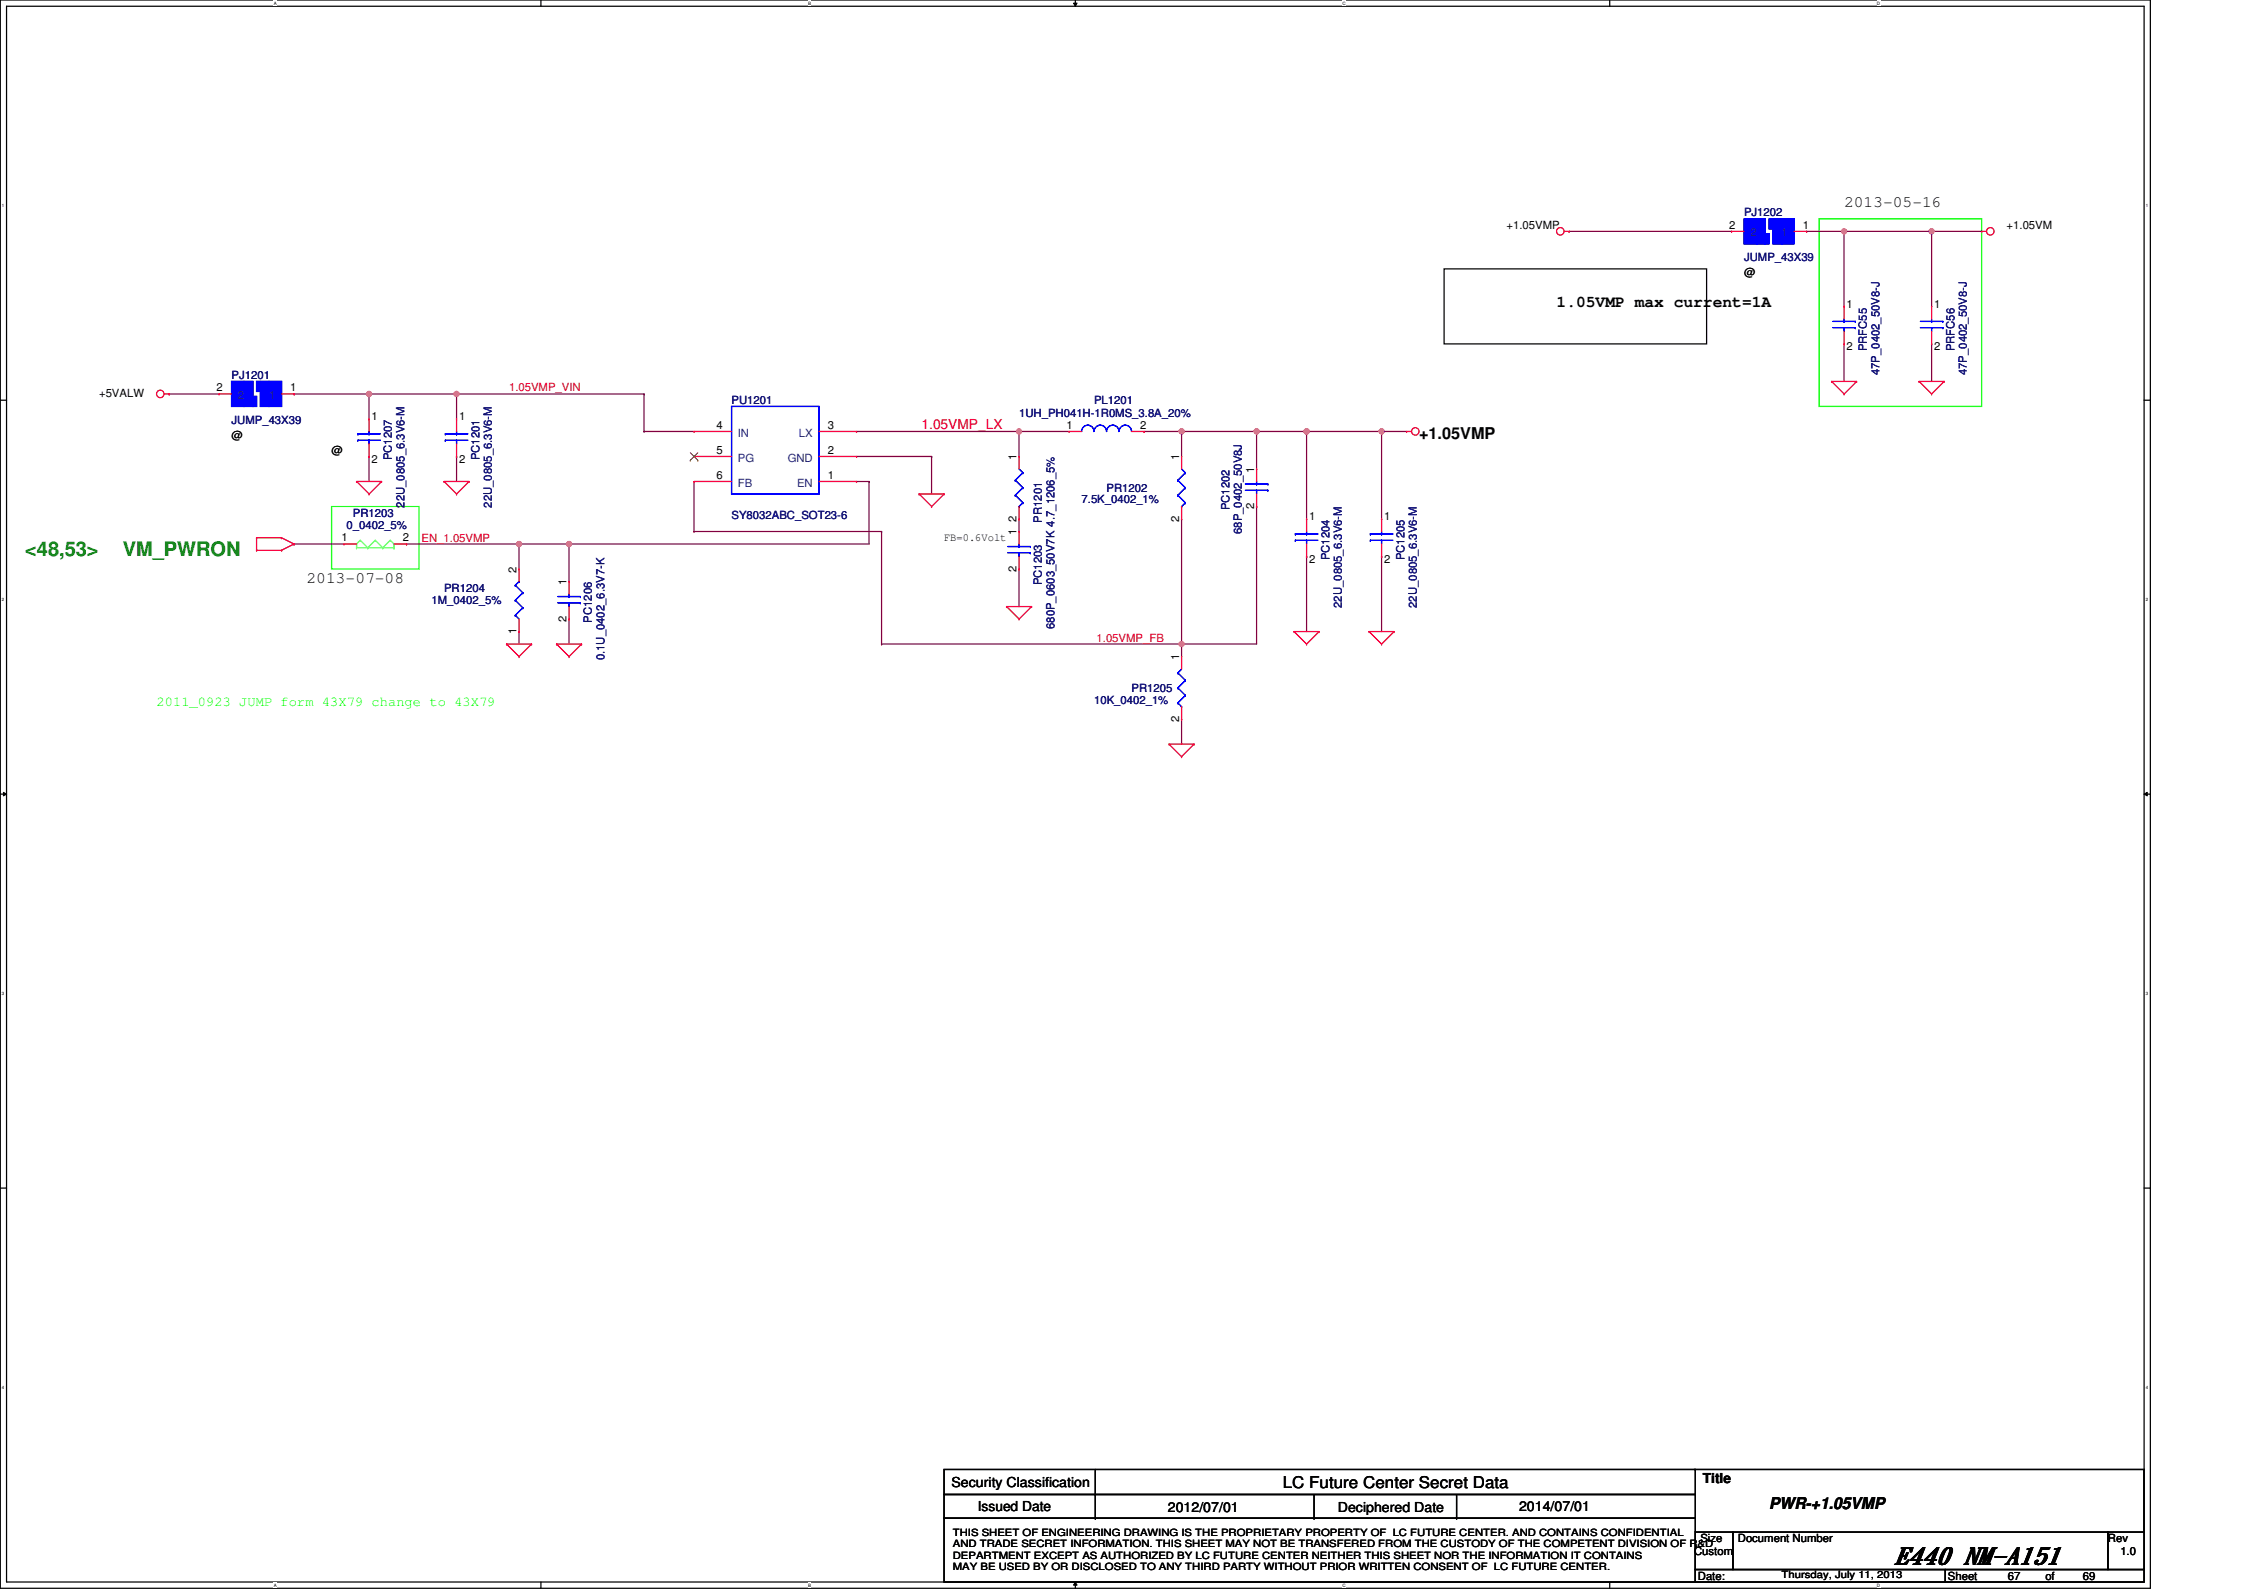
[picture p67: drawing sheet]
<svg xmlns="http://www.w3.org/2000/svg" width="297mm" height="210mm" viewBox="0 0 297 210" stroke-linecap="round" stroke-linejoin="round" font-family="sans-serif">
<defs><g id="words">
<text font-size="3.1" x="250.3" y="206.4">E440 NM-A151</text>
<g font-size="2.6" fill="#008000">
<text x="3.3" y="73.4">&lt;48,53&gt;</text>
<text x="16.2" y="73.4">VM_PWRON</text>
</g>
<g font-size="2.1">
<text x="243.6" y="27.4">2013-05-16</text>
<text x="205.6" y="40.6">1.05VMP max current=1A</text>
<text x="187.4" y="57.9">+1.05VMP</text>
<text x="40.5" y="76.9">2013-07-08</text>
<text x="169.4" y="196.4">LC Future Center Secret Data</text>
<text x="233.7" y="199.2">PWR-+1.05VMP</text>
</g>
<text font-size="1.8" fill="#f00" x="121.7" y="56.6">1.05VMP_LX</text>
<text font-size="1.8" fill="#0f0" x="20.7" y="93.1">2011_0923 JUMP form 43X79 change to 43X79</text>
<g font-size="1.8">
<text x="125.7" y="196.3">Security Classification</text>
<text x="224.9" y="195.8">Title</text>
<text x="129.1" y="199.4">Issued Date</text>
<text x="154.2" y="199.6">2012/07/01</text>
<text x="176.7" y="199.6">Deciphered Date</text>
<text x="200.6" y="199.4">2014/07/01</text>
</g>
<g font-size="1.5" fill="#000080">
<text x="230.4" y="28.6">PJ1202</text>
<text x="230.4" y="34.5">JUMP_43X39</text>
<text x="246.6" y="46.4" transform="rotate(-90 246.6 46.4)">PRFC55</text>
<text x="258.1" y="46.4" transform="rotate(-90 258.1 46.4)">PRFC56</text>
<text x="30.6" y="50">PJ1201</text>
<text x="96.6" y="53.3">PU1201</text>
<text x="144.5" y="53.3">PL1201</text>
<text x="248.2" y="49.5" transform="rotate(-90 248.2 49.5)">47P_0402_50V8-J</text>
<text x="259.8" y="49.5" transform="rotate(-90 259.8 49.5)">47P_0402_50V8-J</text>
<text x="30.6" y="56">JUMP_43X39</text>
<text x="134.6" y="55">1UH_PH041H-1R0MS_3.8A_20%</text>
<text x="51.8" y="60.8" transform="rotate(-90 51.8 60.8)">PC1207</text>
<text x="63.3" y="60.8" transform="rotate(-90 63.3 60.8)">PC1201</text>
<text x="146.2" y="64.9">PR1202</text>
<text x="45.8" y="69.9">0_0402_5%</text>
<text x="46.6" y="68.2">PR1203</text>
<text x="53.4" y="67" transform="rotate(-90 53.4 67)">22U_0805_6.3V6-M</text>
<text x="65" y="67" transform="rotate(-90 65 67)">22U_0805_6.3V6-M</text>
<text x="96.6" y="68.5">SY8032ABC_SOT23-6</text>
<text x="137.6" y="69" transform="rotate(-90 137.6 69)">PR1201</text>
<text x="142.9" y="66.4">7.5K_0402_1%</text>
<text x="162.4" y="67.4" transform="rotate(-90 162.4 67.4)">PC1202</text>
<text x="164" y="70.5" transform="rotate(-90 164 70.5)">68P_0402_50V8J</text>
<text x="137.6" y="77.3" transform="rotate(-90 137.6 77.3)">PC1203</text>
<text x="175.6" y="74" transform="rotate(-90 175.6 74)">PC1204</text>
<text x="185.5" y="74" transform="rotate(-90 185.5 74)">PC1205</text>
<text x="57" y="79.8">1M_0402_5%</text>
<text x="58.6" y="78.1">PR1204</text>
<text x="78.2" y="82.2" transform="rotate(-90 78.2 82.2)">PC1206</text>
<text x="139.3" y="83" transform="rotate(-90 139.3 83)">680P_0603_50V7K 4.7_1206_5%</text>
<text x="177.2" y="80.2" transform="rotate(-90 177.2 80.2)">22U_0805_6.3V6-M</text>
<text x="187.1" y="80.2" transform="rotate(-90 187.1 80.2)">22U_0805_6.3V6-M</text>
<text x="79.8" y="87.2" transform="rotate(-90 79.8 87.2)">0.1U_0402_6.3V7-K</text>
<text x="144.5" y="93">10K_0402_1%</text>
<text x="149.5" y="91.3">PR1205</text>
</g>
<g font-size="1.5">
<text x="199" y="30.2">+1.05VMP</text>
<text x="228.4" y="30.2">2</text>
<text x="238.1" y="30.2">1</text>
<text x="265" y="30.2">+1.05VM</text>
<text x="230.4" y="36.5">@</text>
<text x="243.9" y="40.6">1</text>
<text x="255.5" y="40.6">1</text>
<text x="243.9" y="46.2">2</text>
<text x="255.5" y="46.2">2</text>
<text x="13.1" y="52.3">+5VALW</text>
<text x="28.6" y="51.7">2</text>
<text x="38.3" y="51.7">1</text>
<text x="30.6" y="58">@</text>
<text x="43.8" y="59.9">@</text>
<text x="49.1" y="55.5">1</text>
<text x="60.6" y="55.5">1</text>
<text x="94.6" y="56.6">4</text>
<text x="94.6" y="59.9">5</text>
<text x="109.3" y="56.6">3</text>
<text x="109.3" y="59.9">2</text>
<text x="140.9" y="56.6">1</text>
<text x="150.6" y="56.6">2</text>
<text x="49.1" y="61.1">2</text>
<text x="60.6" y="61.1">2</text>
<text x="94.6" y="63.2">6</text>
<text x="109.3" y="63.2">1</text>
<text x="134.3" y="60.8" transform="rotate(-90 134.3 60.8)">1</text>
<text x="155.7" y="60.8" transform="rotate(-90 155.7 60.8)">1</text>
<text x="165.6" y="62.4" transform="rotate(-90 165.6 62.4)">1</text>
<text x="45.1" y="71.5">1</text>
<text x="53.2" y="71.5">2</text>
<text x="124.7" y="71.4">FB=0.6Volt</text>
<text x="134.3" y="70.7" transform="rotate(-90 134.3 70.7)">1</text>
<text x="134.3" y="68.9" transform="rotate(-90 134.3 68.9)">2</text>
<text x="155.7" y="68.9" transform="rotate(-90 155.7 68.9)">2</text>
<text x="165.6" y="67.2" transform="rotate(-90 165.6 67.2)">2</text>
<text x="172.9" y="68.7">1</text>
<text x="182.8" y="68.7">1</text>
<text x="68.2" y="75.6" transform="rotate(-90 68.2 75.6)">2</text>
<text x="74.8" y="77.3" transform="rotate(-90 74.8 77.3)">1</text>
<text x="134.3" y="75.5" transform="rotate(-90 134.3 75.5)">2</text>
<text x="172.9" y="74.3">2</text>
<text x="182.8" y="74.3">2</text>
<text x="68.2" y="83.7" transform="rotate(-90 68.2 83.7)">1</text>
<text x="74.8" y="82.1" transform="rotate(-90 74.8 82.1)">2</text>
<text x="155.7" y="87.2" transform="rotate(-90 155.7 87.2)">1</text>
<text x="155.7" y="95.3" transform="rotate(-90 155.7 95.3)">2</text>
<text x="224.6" y="203.6">Size</text>
<text x="229.5" y="203.6">Document Number</text>
<text x="278.4" y="203.6">Rev</text>
<text x="223.7" y="205.2">Custom</text>
<text x="224.2" y="208.5">Date:</text>
<text x="257.3" y="208.5">Sheet</text>
<text x="265.2" y="208.5">67</text>
<text x="270.1" y="208.5">of</text>
<text x="275.1" y="208.5">69</text>
<text x="280" y="205.2">1.0</text>
</g>
<g font-size="1.5" fill="#004080">
<text x="231.2" y="31.2">2</text>
<text x="235.3" y="31.2">1</text>
<text x="31.4" y="52.7">2</text>
<text x="35.5" y="52.7">1</text>
<text x="97.4" y="57.6">IN</text>
<text x="105.5" y="57.6">LX</text>
<text x="97.4" y="60.9">PG</text>
<text x="97.4" y="64.2">FB</text>
<text x="104" y="60.9">GND</text>
<text x="105.3" y="64.2">EN</text>
</g>
<g font-size="1.5" fill="#f00">
<text x="67.2" y="51.7">1.05VMP_VIN</text>
<text x="55.7" y="71.5">EN_1.05VMP</text>
<text x="144.8" y="84.7">1.05VMP_FB</text>
</g>
<g font-size="1.3">
<text x="125.8" y="202.8">THIS SHEET OF ENGINEERING DRAWING IS THE PROPRIETARY PROPERTY OF LC FUTURE CENTER. AND CONTAINS CONFIDENTIAL</text>
<text x="125.8" y="205.8">DEPARTMENT EXCEPT AS AUTHORIZED BY LC FUTURE CENTER NEITHER THIS SHEET NOR THE INFORMATION IT CONTAINS</text>
<text x="125.8" y="207.3">MAY BE USED BY OR DISCLOSED TO ANY THIRD PARTY WITHOUT PRIOR WRITTEN CONSENT OF LC FUTURE CENTER.</text>
<text x="125.8" y="204.3">AND TRADE SECRET INFORMATION. THIS SHEET MAY NOT BE TRANSFERED FROM THE CUSTODY OF THE COMPETENT DIVISION OF R&amp;D</text>
<text x="235.3" y="208.4">Thursday, July 11, 2013</text>
</g>
<g font-size=".6">
<text x="36.2" y=".6">A</text>
<text x="106.7" y=".6">B</text>
<text x="177.3" y=".6">C</text>
<text x="247.9" y=".6">D</text>
<text x=".2" y="27.4">1</text>
<text x="283.4" y="27.4">1</text>
<text x=".2" y="79.4">2</text>
<text x="283.4" y="79.4">2</text>
<text x=".2" y="131.4">3</text>
<text x="283.4" y="131.4">3</text>
<text x=".2" y="183.4">4</text>
<text x="283.4" y="183.4">4</text>
<text x="36.2" y="209.5">A</text>
<text x="106.7" y="209.5">B</text>
<text x="177.3" y="209.5">C</text>
<text x="247.9" y="209.5">D</text>
</g>
</g></defs>
<path d="M0 0h284v209.7h-284zM.9 .8h282.3v208.1h-282.3z" fill="none" stroke="#000" stroke-width=".17"/>
<g fill="#fff">
<path d="M36.1 .1h.4v.6h-.4z"/>
<path d="M36.1 208.9h.4v.7h-.4z"/>
</g>
<path d="M71.4 0v.8M71.4 208.9v.8" fill="none" stroke="#000" stroke-width=".17"/>
<g fill="#fff">
<path d="M106.7 .1h.4v.6h-.4z"/>
<path d="M106.7 208.9h.4v.7h-.4z"/>
</g>
<path d="M142 0v.8M142 208.9v.8" fill="none" stroke="#000" stroke-width=".17"/>
<path d="M141.8 .4h.5l-.3 .4zM142 208.9l.3 .4h-.5z" fill="#000"/>
<path d="M141.8 .4h.5l-.3 .4zM142 208.9l.3 .4h-.5z" fill="none" stroke="#000" stroke-width=".13"/>
<g fill="#fff">
<path d="M177.3 .1h.4v.6h-.4z"/>
<path d="M177.3 208.9h.4v.7h-.4z"/>
</g>
<path d="M212.6 0v.8M212.6 208.9v.8" fill="none" stroke="#000" stroke-width=".17"/>
<g fill="#fff">
<path d="M247.9 .1h.4v.6h-.4z"/>
<path d="M247.9 208.9h.4v.7h-.4z"/>
<path d="M.2 26.8h.4v.7h-.4z"/>
<path d="M283.4 26.8h.3v.7h-.3z"/>
<path d="M.2 78.8h.4v.7h-.4z"/>
<path d="M283.4 78.8h.3v.7h-.3z"/>
</g>
<path d="M0 52.8h.9M283.2 52.8h.8" fill="none" stroke="#000" stroke-width=".17"/>
<g fill="#fff">
<path d="M.2 130.8h.4v.7h-.4z"/>
<path d="M283.4 130.8h.3v.7h-.3z"/>
</g>
<path d="M0 104.8h.9M283.2 104.8h.8" fill="none" stroke="#000" stroke-width=".17"/>
<path d="M.5 104.6l.4 .2-.4 .3zM283.2 104.8l.4-.2v.5z" fill="#000"/>
<path d="M.5 104.6l.4 .2-.4 .3zM283.2 104.8l.4-.2v.5z" fill="none" stroke="#000" stroke-width=".13"/>
<g fill="#fff">
<path d="M.2 182.8h.4v.7h-.4z"/>
<path d="M283.4 182.8h.3v.7h-.3z"/>
</g>
<path d="M190.7 35.5h34.7v9.9h-34.7zM0 156.8h.9M283.2 156.8h.8" fill="none" stroke="#000" stroke-width=".17"/>
<path d="M240.3 28.9h21.4v24.8h-21.4zM43.8 66.9h11.5v8.2h-11.5z" fill="none" stroke="#0f0" stroke-width=".17"/>
<path d="M207.2 30.5h.1M207.2 30.5h21.5M243.6 30.5h.1M243.6 30.5v9.9M255.1 30.5h.1M255.1 30.5h6.6" fill="none" stroke="#800040" stroke-width=".17"/>
<circle cx="243.6" cy="30.5" r=".33" fill="#f0f"/>
<circle cx="243.6" cy="30.5" r=".33" fill="none" stroke="#f0f" stroke-width=".17"/>
<path d="M238.6 30.5h.1M238.6 30.5h5M255.1 30.5h.1M255.1 30.5v9.9M243.6 45.4h.1M243.6 45.4v5" fill="none" stroke="#800040" stroke-width=".17"/>
<circle cx="255.1" cy="30.5" r=".33" fill="#f0f"/>
<circle cx="255.1" cy="30.5" r=".33" fill="none" stroke="#f0f" stroke-width=".17"/>
<g fill="none" stroke="#800040" stroke-width=".17">
<path d="M243.6 30.5h.1M243.6 30.5h11.5M85.1 57h.1M85.1 57h6.6M113.1 57h.1M113.1 57h21.5M255.1 45.4h.1M255.1 45.4v5M68.6 71.8h.1M68.6 71.8h6.6M91.7 70.2h.1M91.7 70.2h24.7"/>
<path d="M116.4 70.2h.1M116.4 70.2v14.8"/>
</g>
<circle cx="75.2" cy="71.8" r=".33" fill="#f0f"/>
<circle cx="75.2" cy="71.8" r=".33" fill="none" stroke="#f0f" stroke-width=".17"/>
<path d="M38.8 71.8h.1M38.8 71.8h6.6M68.6 71.8h.1M68.6 71.8v3.3M75.2 71.8h.1M75.2 71.8v5M75.2 81.7h.1M75.2 81.7v3.3" fill="none" stroke="#800040" stroke-width=".17"/>
<circle cx="68.6" cy="71.8" r=".33" fill="#f0f"/>
<circle cx="68.6" cy="71.8" r=".33" fill="none" stroke="#f0f" stroke-width=".17"/>
<path d="M60.3 52h.1M60.3 52v3.3M53.7 71.8h.1M53.7 71.8h14.9M75.2 71.8h.1M75.2 71.8h39.6M68.6 83.4h.1M68.6 83.4v1.6" fill="none" stroke="#800040" stroke-width=".17"/>
<circle cx="60.3" cy="52" r=".33" fill="#f0f"/>
<circle cx="60.3" cy="52" r=".33" fill="none" stroke="#f0f" stroke-width=".17"/>
<g fill="none" stroke="#800040" stroke-width=".17">
<path d="M22.3 52h.1M22.3 52h6.6M48.7 52h.1M48.7 52h36.4M60.3 52h.1M85.1 52h.1M85.1 52v5M151.1 57h.1M151.1 57h5M60.3 60.3h.1M60.3 60.3v3.3M116.4 85h.1"/>
<path d="M116.4 85h39.7M156.1 85h.1M156.1 85v1.7"/>
</g>
<circle cx="156.1" cy="85" r=".33" fill="#f0f"/>
<circle cx="156.1" cy="85" r=".33" fill="none" stroke="#f0f" stroke-width=".17"/>
<path d="M156.1 57h.1M156.1 57h9.9M166 57h.1M166 57v4.9" fill="none" stroke="#800040" stroke-width=".17"/>
<circle cx="156.1" cy="57" r=".33" fill="#f0f"/>
<circle cx="156.1" cy="57" r=".33" fill="none" stroke="#f0f" stroke-width=".17"/>
<path d="M166 57h.1M166 57h6.6M166 66.9h.1M166 66.9v18.1h-9.9M156.1 85h.1" fill="none" stroke="#800040" stroke-width=".17"/>
<circle cx="172.6" cy="57" r=".33" fill="#f0f"/>
<circle cx="172.6" cy="57" r=".33" fill="none" stroke="#f0f" stroke-width=".17"/>
<circle cx="166" cy="57" r=".33" fill="#f0f"/>
<circle cx="166" cy="57" r=".33" fill="none" stroke="#f0f" stroke-width=".17"/>
<path d="M134.6 57h.1M134.6 57h6.6" fill="none" stroke="#800040" stroke-width=".17"/>
<circle cx="134.6" cy="57" r=".33" fill="#f0f"/>
<circle cx="134.6" cy="57" r=".33" fill="none" stroke="#f0f" stroke-width=".17"/>
<path d="M156.1 57h.1M156.1 57v3.3M172.6 57h.1M172.6 57v11.5M172.6 73.5h.1M172.6 73.5v9.9M156.1 94.9h.1M156.1 94.9v3.3" fill="none" stroke="#800040" stroke-width=".17"/>
<circle cx="172.6" cy="57" r=".33" fill="#f0f"/>
<circle cx="172.6" cy="57" r=".33" fill="none" stroke="#f0f" stroke-width=".17"/>
<path d="M172.6 57h.1M172.6 57h9.9M182.5 57h.1M182.5 57v11.5M182.5 73.5h.1M182.5 73.5v9.9" fill="none" stroke="#800040" stroke-width=".17"/>
<circle cx="182.5" cy="57" r=".33" fill="#f0f"/>
<circle cx="182.5" cy="57" r=".33" fill="none" stroke="#f0f" stroke-width=".17"/>
<g fill="none" stroke="#800040" stroke-width=".17">
<path d="M48.7 52h.1M48.7 52v3.3M134.6 57h.1M134.6 57v3.3M182.5 57h.1M182.5 57h3.3M91.7 63.6h.1M91.7 63.6v6.6M113.1 63.6h.1M113.1 63.6h1.7M113.1 60.3h9.9M114.8 63.6h.1"/>
<path d="M114.8 63.6v8.2M123 60.3h.1M123 60.3v4.9M134.6 75.1h.1M134.6 68.5h.1M134.6 68.5v1.7M134.6 75.1v5M156.1 68.5h.1M156.1 68.5v16.5"/>
</g>
<circle cx="48.7" cy="52" r=".33" fill="#f0f"/>
<circle cx="48.7" cy="52" r=".33" fill="none" stroke="#f0f" stroke-width=".17"/>
<path d="M38.8 52h.1M38.8 52h9.9M48.7 60.3h.1M48.7 60.3v3.3" fill="none" stroke="#800040" stroke-width=".17"/>
<g fill="none" stroke="#f00" stroke-width=".17">
<path d="M206.6 30.5h.6M207.2 30.5h.1M261.7 30.5h.1M261.7 30.5h.7M21.7 52h.6M22.3 52h.1M60.3 55.3h.1M60.3 55.3v1.7M60.3 58.6v1.7M91.7 57h.1M91.7 57h4.9M108.2 57h4.9"/>
<path d="M113.1 57h.1M141.2 57h.1M141.2 57h1.7M149.5 57h1.6M151.1 57h.1M185.8 57h.1M185.8 57h.6M241.9 50.4h.1M241.9 50.4h3.3M241.9 50.4l1.7 1.6M243.6 52h.1M245.2 50.4h.1"/>
<path d="M245.2 50.4l-1.6 1.6M253.5 50.4h.1M253.5 50.4h3.3M253.5 50.4l1.6 1.6M255.1 52h.1M256.8 50.4h.1M256.8 50.4l-1.7 1.6M33.9 71h.1M33.9 72.6h.1M33.9 71h3.3M33.9 71v1.6M33.9 72.6h3.3"/>
<path d="M37.2 71h.1M37.2 72.6h.1M37.2 71l1.6 .8M38.8 71.8h.1M38.8 71.8l-1.6 .8M45.4 71.8h.1M45.4 71.8h1.7M47.1 63.6h.1M47.1 63.6h3.3M47.1 63.6l1.6 1.6M48.7 65.2h.1M50.4 63.6h.1"/>
<path d="M50.4 63.6l-1.7 1.6M52 71.8h1.7M53.7 71.8h.1M58.6 63.6h.1M58.6 63.6h3.4M58.6 63.6l1.7 1.6M60.3 65.2h.1M60.3 60.3h.1M62 63.6h.1M62 63.6l-1.7 1.6M68.6 75.1h.1M68.6 75.1v1.7"/>
<path d="M75.2 76.8h.1M75.2 76.8v1.6M91.7 60.3h.1M91.7 63.6h.1M91.7 63.6h4.9M91.7 60.3h4.9M108.2 63.6h4.9M108.2 60.3h4.9M113.1 63.6h.1M113.1 60.3h.1M121.4 65.2h.1M121.4 65.2h3.3"/>
<path d="M121.4 65.2l1.6 1.7M123 66.9h.1M124.7 65.2h.1M124.7 65.2l-1.7 1.7M156.1 60.3h.1M156.1 68.5h.1M156.1 60.3v1.6M156.1 66.9v1.6M166 61.9h.1M166 66.9h.1M166 61.9v1.7M166 65.2v1.7"/>
<path d="M172.6 68.5h.1M172.6 73.5h.1M172.6 68.5v1.7M172.6 71.8v1.7M66.9 85h.1M66.9 85h3.3M66.9 85l1.7 1.7M68.6 86.7h.1M68.6 83.4h.1M68.6 81.7v1.7M70.2 85h.1M70.2 85l-1.6 1.7"/>
<path d="M73.5 85h.1M73.5 85h3.3M73.5 85l1.7 1.7M75.2 86.7h.1M75.2 81.7h.1M75.2 80.1v1.6M76.8 85h.1M76.8 85l-1.6 1.7M132.9 80.1h.1M132.9 80.1h3.3M132.9 80.1l1.7 1.6M134.6 81.7h.1"/>
<path d="M136.2 80.1h.1M136.2 80.1l-1.6 1.6M154.4 98.2h.1M154.4 98.2h3.3M154.4 98.2l1.7 1.7M156.1 99.9h.1M157.7 98.2h.1M157.7 98.2l-1.6 1.7M170.9 83.4h.1M170.9 83.4h3.3M170.9 83.4l1.7 1.6M172.6 85h.1"/>
<path d="M174.2 83.4h.1M174.2 83.4l-1.6 1.6M180.8 83.4h.1M180.8 83.4h3.3M180.8 83.4l1.7 1.6M182.5 85h.1M184.1 83.4h.1M184.1 83.4l-1.6 1.6"/>
<circle cx="206.1" cy="30.5" r=".49"/>
<circle cx="262.9" cy="30.5" r=".49"/>
<circle cx="21.2" cy="52" r=".49"/>
<circle cx="186.9" cy="57" r=".49"/>
</g>
<g fill="none" stroke="#000" stroke-width=".17">
<path d="M124.7 194h99.2v3.3h-99.2zM124.7 197.3h99.2v3.1h-99.2zM144.7 197.3h.1M144.7 194v6.4M173.6 197.3v3.1M192.4 197.3v3.1M223.7 194h59.5M283.2 194h.1M283.2 194v8.2M124.7 200.4h99.2v8.5h-99.2zM144.7 200.4h.1M173.6 200.4h.1"/>
<path d="M192.4 200.4h.1M223.9 202.2h5v5h-5zM223.9 207.2h33v1.7h-33zM228.9 202.2h49.5v5h-49.5zM256.9 207.2h26.3v1.7h-26.3zM278.4 202.2h4.8v5h-4.8z"/>
</g>
<g fill="none" stroke="#80ff80" stroke-width=".17">
<path d="M47.1 72.3h.1M47.1 72.3h4.9M47.6 71.3h.1M47.6 71.3l-.5 .5v.5M47.6 71.3l1 1M48.6 72.3h.1M49.6 71.3h.1M49.6 71.3l-1 1M49.6 71.3l1 1M50.6 72.3h.1M51.6 71.3h.1M51.6 71.3l-1 1"/>
<path d="M51.6 71.3l.4 .5M52 71.8h.1M52 72.3h.1M52 71.8v.5"/>
</g>
<g fill="none" stroke="#00f" stroke-width=".17">
<path d="M58.8 58.1h.1M58.8 57.3h.1M58.8 58.1h3M58.8 57.3h3M60.3 57.3h.1M60.3 58.1h.1M60.3 57v.3M60.3 58.1v.5M96.6 53.7h11.6v11.5h-11.6zM142.9 57a.82 .82 0 0 1 .8-.9 .82 .82 0 0 1 .8 .9 .82 .82 0 0 1 .8-.9 .82 .82 0 0 1 .8 .9h.1a.82 .82 0 0 1 .8-.9 .82 .82 0 0 1 .8 .9 .82 .82 0 0 1 .8-.9 .82 .82 0 0 1 .8 .9M68.1 79.2h.1M68.1 77.3h.1"/>
<path d="M68.1 79.2l1 1M68.1 77.3l1 1M68.6 76.8h.1M68.6 76.8l-.5 .5M69.1 78.3h.1M69.1 78.3l-1 .9M73.7 79.6h2.9M73.7 78.8h2.9M75.2 78.8h.1M75.2 79.6h.1M75.2 78.4v.4M75.2 79.6v.5"/>
<path d="M76.6 79.6h.1M76.6 78.8h.1M155.6 63.4h.1M155.6 65.4h.1M155.6 63.4l1 1M155.6 65.4l1 1M156.1 66.9h.1M156.1 61.9l.5 .5M156.6 62.4h.1M156.6 64.4h.1M156.6 66.4h.1M156.6 62.4l-1 1"/>
<path d="M156.6 64.4l-1 1M156.6 66.4l-.5 .5M164.5 64.7h3M164.5 63.9h3M166 63.9h.1M166 64.7h.1M166 63.6v.3M166 64.7v.5M167.5 64.7h.1M167.5 63.9h.1M171.1 71.3h.1M171.1 70.5h.1"/>
<path d="M171.1 71.3h3M171.1 70.5h3M172.6 70.5h.1M172.6 71.3h.1M172.6 70.2v.3M172.6 71.3v.5M68.1 81.2h.1M68.1 81.2l.5 .5M69.1 80.2h.1M69.1 80.2l-1 1"/>
</g>
<path d="M91.2 59.8l1 1M92.2 59.8l-1 1M91.2 60.8h.1M92.2 60.8h.1" fill="none" stroke="#804000" stroke-width=".13"/>
<path d="M35.5 50.4h1.7v3.3h-1.7z" fill-rule="evenodd" fill="#00f"/>
<path d="M35.5 50.4h1.7v3.3h-1.7z" fill="none" stroke="#00f" stroke-width=".17"/>
<path d="M34.4 50.4h1.1v3.3h-1.1z" fill-rule="evenodd" fill="#00f"/>
<path d="M34.4 50.4h1.1v3.3h-1.1z" fill="none" stroke="#00f" stroke-width=".17"/>
<path d="M33.9 50.4h.5v1.3h-.5z" fill-rule="evenodd" fill="#00f"/>
<path d="M33.9 50.4h.5v1.3h-.5z" fill="none" stroke="#00f" stroke-width=".17"/>
<path d="M33.4 52.3h.5v1.4h-.5z" fill-rule="evenodd" fill="#00f"/>
<path d="M33.4 52.3h.5v1.4h-.5z" fill="none" stroke="#00f" stroke-width=".17"/>
<path d="M32.2 50.4h1.2v3.3h-1.2z" fill-rule="evenodd" fill="#00f"/>
<path d="M32.2 50.4h1.2v3.3h-1.2z" fill="none" stroke="#00f" stroke-width=".17"/>
<path d="M30.6 50.4h1.6v3.3h-1.6z" fill-rule="evenodd" fill="#00f"/>
<path d="M30.6 50.4h1.6v3.3h-1.6z" fill="none" stroke="#00f" stroke-width=".17"/>
<path d="M35.5 50.4h1.7v3.3h-1.7z" fill-rule="evenodd" fill="#00f"/>
<path d="M35.5 50.4h1.7v3.3h-1.7z" fill="none" stroke="#00f" stroke-width=".17"/>
<path d="M34.4 50.4h1.1v3.3h-1.1z" fill-rule="evenodd" fill="#00f"/>
<path d="M34.4 50.4h1.1v3.3h-1.1z" fill="none" stroke="#00f" stroke-width=".17"/>
<path d="M33.9 50.4h.5v1.3h-.5z" fill-rule="evenodd" fill="#00f"/>
<path d="M33.9 50.4h.5v1.3h-.5z" fill="none" stroke="#00f" stroke-width=".17"/>
<path d="M33.4 52.3h.5v1.4h-.5z" fill-rule="evenodd" fill="#00f"/>
<path d="M33.4 52.3h.5v1.4h-.5z" fill="none" stroke="#00f" stroke-width=".17"/>
<path d="M32.2 50.4h1.2v3.3h-1.2z" fill-rule="evenodd" fill="#00f"/>
<path d="M32.2 50.4h1.2v3.3h-1.2z" fill="none" stroke="#00f" stroke-width=".17"/>
<path d="M30.6 50.4h1.6v3.3h-1.6z" fill-rule="evenodd" fill="#00f"/>
<path d="M30.6 50.4h1.6v3.3h-1.6z" fill="none" stroke="#00f" stroke-width=".17"/>
<path d="M28.9 52h.1M28.9 52h1.7M37.2 52h1.6M38.8 52h.1" fill="none" stroke="#f00" stroke-width=".17"/>
<path d="M235.3 28.9h1.7v3.3h-1.7z" fill-rule="evenodd" fill="#00f"/>
<path d="M235.3 28.9h1.7v3.3h-1.7z" fill="none" stroke="#00f" stroke-width=".17"/>
<path d="M234.2 28.9h1.1v3.3h-1.1z" fill-rule="evenodd" fill="#00f"/>
<path d="M234.2 28.9h1.1v3.3h-1.1z" fill="none" stroke="#00f" stroke-width=".17"/>
<path d="M233.7 28.9h.5v1.3h-.5z" fill-rule="evenodd" fill="#00f"/>
<path d="M233.7 28.9h.5v1.3h-.5z" fill="none" stroke="#00f" stroke-width=".17"/>
<path d="M233.2 30.9h.5v1.3h-.5z" fill-rule="evenodd" fill="#00f"/>
<path d="M233.2 30.9h.5v1.3h-.5z" fill="none" stroke="#00f" stroke-width=".17"/>
<path d="M232 28.9h1.2v3.3h-1.2z" fill-rule="evenodd" fill="#00f"/>
<path d="M232 28.9h1.2v3.3h-1.2z" fill="none" stroke="#00f" stroke-width=".17"/>
<path d="M230.4 28.9h1.6v3.3h-1.6z" fill-rule="evenodd" fill="#00f"/>
<path d="M230.4 28.9h1.6v3.3h-1.6z" fill="none" stroke="#00f" stroke-width=".17"/>
<path d="M235.3 28.9h1.7v3.3h-1.7z" fill-rule="evenodd" fill="#00f"/>
<path d="M235.3 28.9h1.7v3.3h-1.7z" fill="none" stroke="#00f" stroke-width=".17"/>
<path d="M234.2 28.9h1.1v3.3h-1.1z" fill-rule="evenodd" fill="#00f"/>
<path d="M234.2 28.9h1.1v3.3h-1.1z" fill="none" stroke="#00f" stroke-width=".17"/>
<path d="M233.7 28.9h.5v1.3h-.5z" fill-rule="evenodd" fill="#00f"/>
<path d="M233.7 28.9h.5v1.3h-.5z" fill="none" stroke="#00f" stroke-width=".17"/>
<path d="M233.2 30.9h.5v1.3h-.5z" fill-rule="evenodd" fill="#00f"/>
<path d="M233.2 30.9h.5v1.3h-.5z" fill="none" stroke="#00f" stroke-width=".17"/>
<path d="M232 28.9h1.2v3.3h-1.2z" fill-rule="evenodd" fill="#00f"/>
<path d="M232 28.9h1.2v3.3h-1.2z" fill="none" stroke="#00f" stroke-width=".17"/>
<path d="M230.4 28.9h1.6v3.3h-1.6z" fill-rule="evenodd" fill="#00f"/>
<g fill="none" stroke="#00f" stroke-width=".17">
<path d="M230.4 28.9h1.6v3.3h-1.6zM47.3 58.1h.1M47.3 57.3h.1M47.3 58.1h2.9M47.3 57.3h2.9M48.7 57.3h.1M48.7 58.1h.1M48.7 57v.3M48.7 58.1v.5M242.1 43.3h2.9M242.1 42.4h2.9M243.6 42.4h.1"/>
<path d="M243.6 43.3h.1M243.6 42.1v.3M243.6 43.3v.5M245 43.3h.1M245 42.4h.1M253.6 43.3h3M253.6 42.4h3M255.1 42.4h.1M255.1 43.3h.1M255.1 42.1v.3M255.1 43.3v.5M256.6 43.3h.1"/>
<path d="M256.6 42.4h.1M133.1 73h3M133.1 72.1h3M134.1 63.4h.1M134.1 65.4h.1M134.1 63.4l1 1M134.1 65.4l1 1M134.6 66.9h.1M134.6 72.1h.1M134.6 73h.1M134.6 61.9l.5 .5M134.6 71.8v.3"/>
<path d="M134.6 73v.5M135.1 62.4h.1M135.1 64.4h.1M135.1 66.4h.1M135.1 62.4l-1 1M135.1 64.4l-1 1M135.1 66.4l-.5 .5M136.1 73h.1M136.1 72.1h.1M181 71.3h.1M181 70.5h.1M181 71.3h3"/>
<path d="M181 70.5h3M182.5 70.5h.1M182.5 71.3h.1M182.5 70.2v.3M182.5 71.3v.5M155.6 88.8h.1M155.6 90.8h.1M155.6 92.8h.1M155.6 88.8l1 1M155.6 90.8l1 1M155.6 92.8l.5 .5M156.1 93.3h.1"/>
<path d="M156.1 88.3l-.5 .5M156.6 89.8h.1M156.6 91.8h.1M156.6 89.8l-1 1M156.6 91.8l-1 1"/>
</g>
<g fill="none" stroke="#f00" stroke-width=".17">
<path d="M228.7 30.5h.1M228.7 30.5h1.7M237 30.5h1.6M238.6 30.5h.1M48.7 55.3h.1M48.7 55.3v1.7M48.7 58.6v1.7M243.6 40.4h.1M243.6 45.4h.1M243.6 40.4v1.7M243.6 43.8v1.6M255.1 40.4h.1"/>
<path d="M255.1 45.4h.1M255.1 40.4v1.7M255.1 43.8v1.6M48.7 60.3h.1M134.6 60.3h.1M134.6 68.5h.1M134.6 70.2h.1M134.6 75.1h.1M134.6 60.3v1.6M134.6 66.9v1.6M134.6 70.2v1.6M134.6 73.5v1.6"/>
<path d="M182.5 68.5h.1M182.5 73.5h.1M182.5 68.5v1.7M182.5 71.8v1.7M156.1 86.7h.1M156.1 94.9h.1M156.1 86.7v1.6M156.1 93.3v1.6"/>
</g>
<circle cx="243.6" cy="30.5" r=".33" fill="#f0f"/>
<circle cx="243.6" cy="30.5" r=".33" fill="none" stroke="#f0f" stroke-width=".17"/>
<circle cx="255.1" cy="30.5" r=".33" fill="#f0f"/>
<circle cx="255.1" cy="30.5" r=".33" fill="none" stroke="#f0f" stroke-width=".17"/>
<circle cx="75.2" cy="71.8" r=".33" fill="#f0f"/>
<circle cx="75.2" cy="71.8" r=".33" fill="none" stroke="#f0f" stroke-width=".17"/>
<circle cx="68.6" cy="71.8" r=".33" fill="#f0f"/>
<circle cx="68.6" cy="71.8" r=".33" fill="none" stroke="#f0f" stroke-width=".17"/>
<circle cx="60.3" cy="52" r=".33" fill="#f0f"/>
<circle cx="60.3" cy="52" r=".33" fill="none" stroke="#f0f" stroke-width=".17"/>
<circle cx="156.1" cy="85" r=".33" fill="#f0f"/>
<circle cx="156.1" cy="85" r=".33" fill="none" stroke="#f0f" stroke-width=".17"/>
<circle cx="156.1" cy="57" r=".33" fill="#f0f"/>
<circle cx="156.1" cy="57" r=".33" fill="none" stroke="#f0f" stroke-width=".17"/>
<circle cx="172.6" cy="57" r=".33" fill="#f0f"/>
<circle cx="172.6" cy="57" r=".33" fill="none" stroke="#f0f" stroke-width=".17"/>
<circle cx="166" cy="57" r=".33" fill="#f0f"/>
<circle cx="166" cy="57" r=".33" fill="none" stroke="#f0f" stroke-width=".17"/>
<circle cx="134.6" cy="57" r=".33" fill="#f0f"/>
<circle cx="134.6" cy="57" r=".33" fill="none" stroke="#f0f" stroke-width=".17"/>
<circle cx="172.6" cy="57" r=".33" fill="#f0f"/>
<circle cx="172.6" cy="57" r=".33" fill="none" stroke="#f0f" stroke-width=".17"/>
<circle cx="182.5" cy="57" r=".33" fill="#f0f"/>
<circle cx="182.5" cy="57" r=".33" fill="none" stroke="#f0f" stroke-width=".17"/>
<circle cx="48.7" cy="52" r=".33" fill="#f0f"/>
<circle cx="48.7" cy="52" r=".33" fill="none" stroke="#f0f" stroke-width=".17"/>
<use href="#words"/>
</svg>
